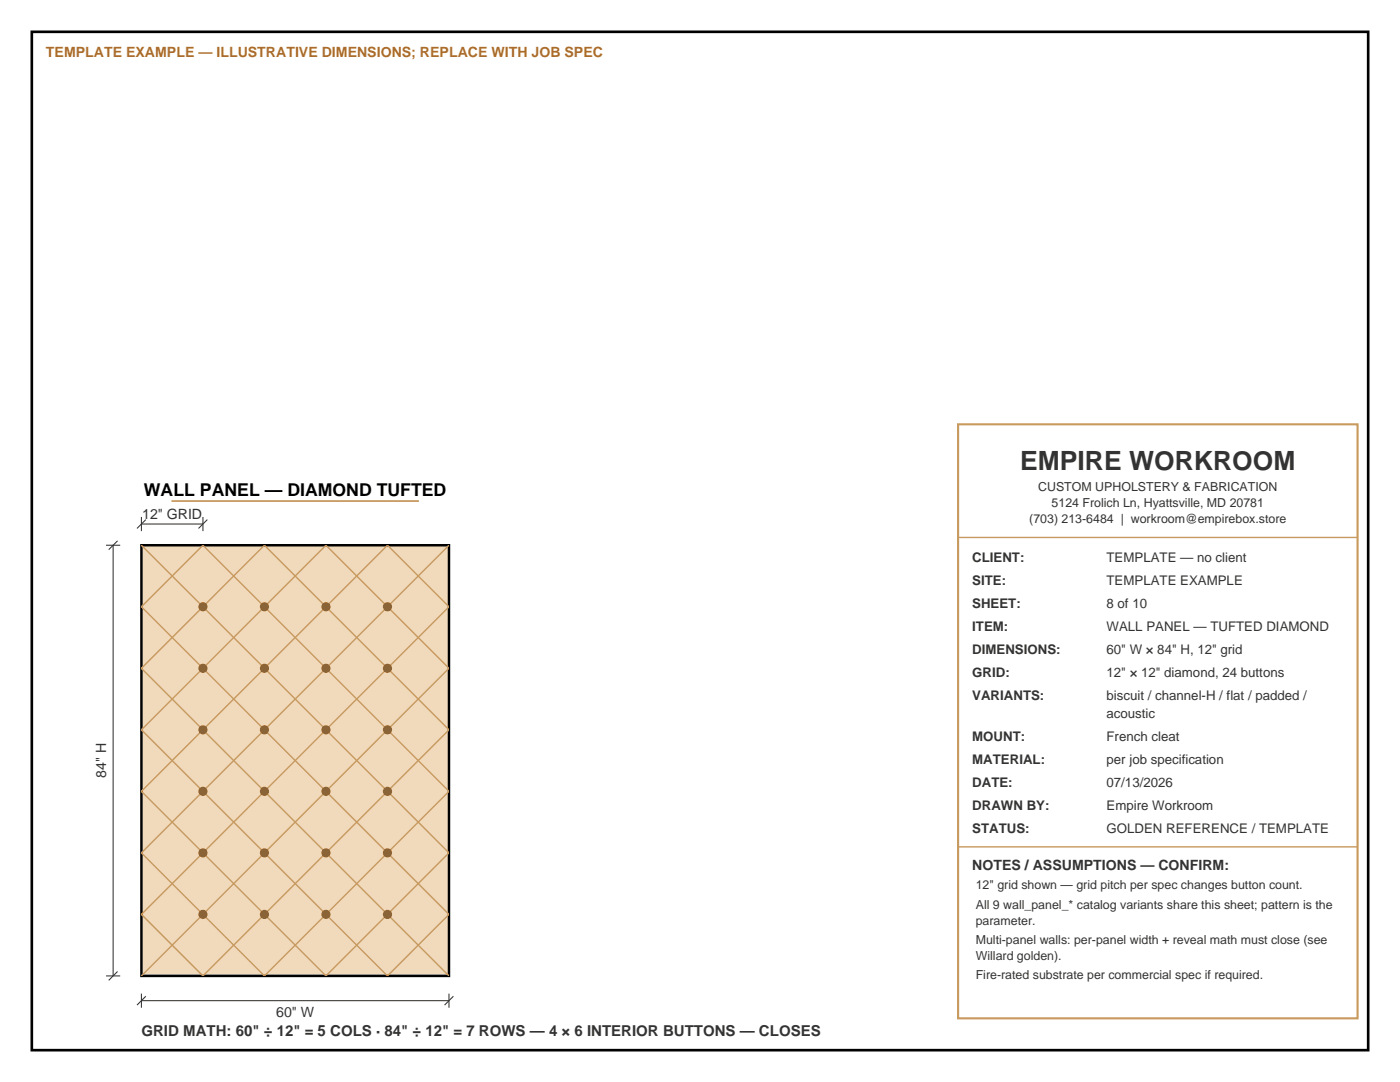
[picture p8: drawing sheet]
<svg xmlns="http://www.w3.org/2000/svg" width="279mm" height="216mm" viewBox="0 0 279 216" stroke-linecap="round" stroke-linejoin="round" font-family="sans-serif">
<defs><g id="words">
<text font-size="5.3" fill="#333" x="203.6" y="93.8">EMPIRE WORKROOM</text>
<text font-size="3.5" x="28.7" y="98.9">WALL PANEL — DIAMOND TUFTED</text>
<text font-size="3" fill="#333" x="28.2" y="206.7">GRID MATH: 60&quot; ÷ 12&quot; = 5 COLS · 84&quot; ÷ 12&quot; = 7 ROWS — 4 × 6 INTERIOR BUTTONS — CLOSES</text>
<text font-size="2.8" fill="#aa6c2c" x="9.2" y="11.3">TEMPLATE EXAMPLE — ILLUSTRATIVE DIMENSIONS; REPLACE WITH JOB SPEC</text>
<g font-size="2.8" fill="#333">
<text x="28.4" y="103.5">12&quot; GRID</text>
<text x="21.2" y="155.2" transform="rotate(-90 21.2 155.2)">84&quot; H</text>
<text x="194" y="173.6">NOTES / ASSUMPTIONS — CONFIRM:</text>
<text x="55.1" y="202.8">60&quot; W</text>
</g>
<g font-size="2.6" fill="#333">
<text x="194" y="112.2">CLIENT:</text>
<text x="220.8" y="112.2">TEMPLATE — no client</text>
<text x="194" y="116.8">SITE:</text>
<text x="220.8" y="116.8">TEMPLATE EXAMPLE</text>
<text x="194" y="121.4">SHEET:</text>
<text x="194" y="125.9">ITEM:</text>
<text x="220.8" y="121.4">8 of 10</text>
<text x="220.8" y="125.9">WALL PANEL — TUFTED DIAMOND</text>
<text x="194" y="130.5">DIMENSIONS:</text>
<text x="220.8" y="130.5">60&quot; W × 84&quot; H, 12&quot; grid</text>
<text x="194" y="135.1">GRID:</text>
<text x="220.8" y="135.1">12&quot; × 12&quot; diamond, 24 buttons</text>
<text x="194" y="139.7">VARIANTS:</text>
<text x="220.8" y="139.7">biscuit / channel-H / flat / padded /</text>
<text x="220.8" y="143.2">acoustic</text>
<text x="194" y="147.8">MOUNT:</text>
<text x="220.8" y="147.8">French cleat</text>
<text x="194" y="152.4">MATERIAL:</text>
<text x="220.8" y="152.4">per job specification</text>
<text x="194" y="157">DATE:</text>
<text x="194" y="161.6">DRAWN BY:</text>
<text x="220.8" y="157">07/13/2026</text>
<text x="220.8" y="161.6">Empire Workroom</text>
<text x="194" y="166.2">STATUS:</text>
<text x="220.8" y="166.2">GOLDEN REFERENCE / TEMPLATE</text>
</g>
<g font-size="2.5" fill="#333">
<text x="207.2" y="98.1">CUSTOM UPHOLSTERY &amp; FABRICATION</text>
<text x="209.9" y="101.2">5124 Frolich Ln, Hyattsville, MD 20781</text>
<text x="205.4" y="104.4">(703) 213-6484 | workroom@empirebox.store</text>
<text x="194.7" y="177.4">12&quot; grid shown — grid pitch per spec changes button count.</text>
<text x="194.7" y="181.3">All 9 wall_panel_* catalog variants share this sheet; pattern is the</text>
<text x="194.7" y="184.5">parameter.</text>
<text x="194.7" y="188.4">Multi-panel walls: per-panel width + reveal math must close (see</text>
<text x="194.7" y="191.6">Willard golden).</text>
<text x="194.7" y="195.4">Fire-rated substrate per commercial spec if required.</text>
</g>
</g></defs>
<path d="M6.3 6.3h266.7v203.2h-266.7z" fill="none" stroke="#000" stroke-width=".53"/>
<path d="M28.2 108.8h61.4v85.9h-61.4z" fill-rule="evenodd" fill="#f1d9bc" stroke="#000" stroke-width=".49"/>
<g fill="none" stroke="#c79a5f" stroke-width=".28">
<path d="M28.2 108.8l61.5 61.4M89.7 108.8l-61.5 61.4M28.2 133.4l24.6-24.6 36.9 36.9M28.2 133.3l61.5 61.4M28.2 121l61.5 61.5M28.2 121.1l12.3-12.3 49.2 49.2M89.7 121l-61.5 61.5M89.7 133.3l-61.5 61.4M89.7 133.4l-24.6-24.6-36.9 36.9M89.7 121.1l-12.4-12.3-49.1 49.2M28.2 157.9l36.9 36.8 24.6-24.6M28.2 145.6l49.1 49.1 12.4-12.3"/>
<path d="M89.7 145.6l-49.2 49.1-12.3-12.3M89.7 157.9l-36.9 36.8-24.6-24.6"/>
</g>
<g fill="#8a6436">
<circle cx="40.5" cy="182.5" r=".92"/>
<circle cx="40.5" cy="170.2" r=".92"/>
<circle cx="40.5" cy="157.9" r=".92"/>
<circle cx="40.5" cy="145.6" r=".92"/>
<circle cx="40.5" cy="133.3" r=".92"/>
<circle cx="40.5" cy="121.1" r=".92"/>
<circle cx="52.8" cy="182.5" r=".92"/>
<circle cx="52.8" cy="170.2" r=".92"/>
<circle cx="52.8" cy="157.9" r=".92"/>
<circle cx="52.8" cy="145.6" r=".92"/>
<circle cx="52.8" cy="133.3" r=".92"/>
<circle cx="52.8" cy="121.1" r=".92"/>
<circle cx="65.1" cy="182.5" r=".92"/>
<circle cx="65.1" cy="170.2" r=".92"/>
<circle cx="65.1" cy="157.9" r=".92"/>
<circle cx="65.1" cy="145.6" r=".92"/>
<circle cx="65.1" cy="133.3" r=".92"/>
<circle cx="65.1" cy="121.1" r=".92"/>
<circle cx="77.3" cy="182.5" r=".92"/>
<circle cx="77.3" cy="170.2" r=".92"/>
<circle cx="77.3" cy="157.9" r=".92"/>
<circle cx="77.3" cy="145.6" r=".92"/>
<circle cx="77.3" cy="133.3" r=".92"/>
<circle cx="77.3" cy="121.1" r=".92"/>
</g>
<g fill="none" stroke="#333" stroke-width=".21">
<path d="M21.2 108.8h2.8M22.6 108.8v85.9M23.5 107.9l-1.8 1.8M28.2 103.2v2.8M28.2 104.6h12.3M29.1 103.7l-1.8 1.7M40.5 103.2v2.8M41.4 103.7l-1.8 1.7M21.2 194.7h2.8M23.5 193.9l-1.8 1.7M28.2 199.7h61.4M28.2 198.3v2.8"/>
<path d="M29.1 198.8l-1.8 1.8M89.6 198.3v2.8M90.5 198.8l-1.8 1.8"/>
</g>
<path d="M34.2 100h49.4" fill="none" stroke="#c79a5f" stroke-width=".35"/>
<path d="M191.2 84.7h79.7v118.5h-79.7z" fill="none" stroke="#c79a5f" stroke-width=".42"/>
<path d="M191.2 107.2h79.7M191.2 169h79.7" fill="none" stroke="#c79a5f" stroke-width=".28"/>
<use href="#words"/>
</svg>
